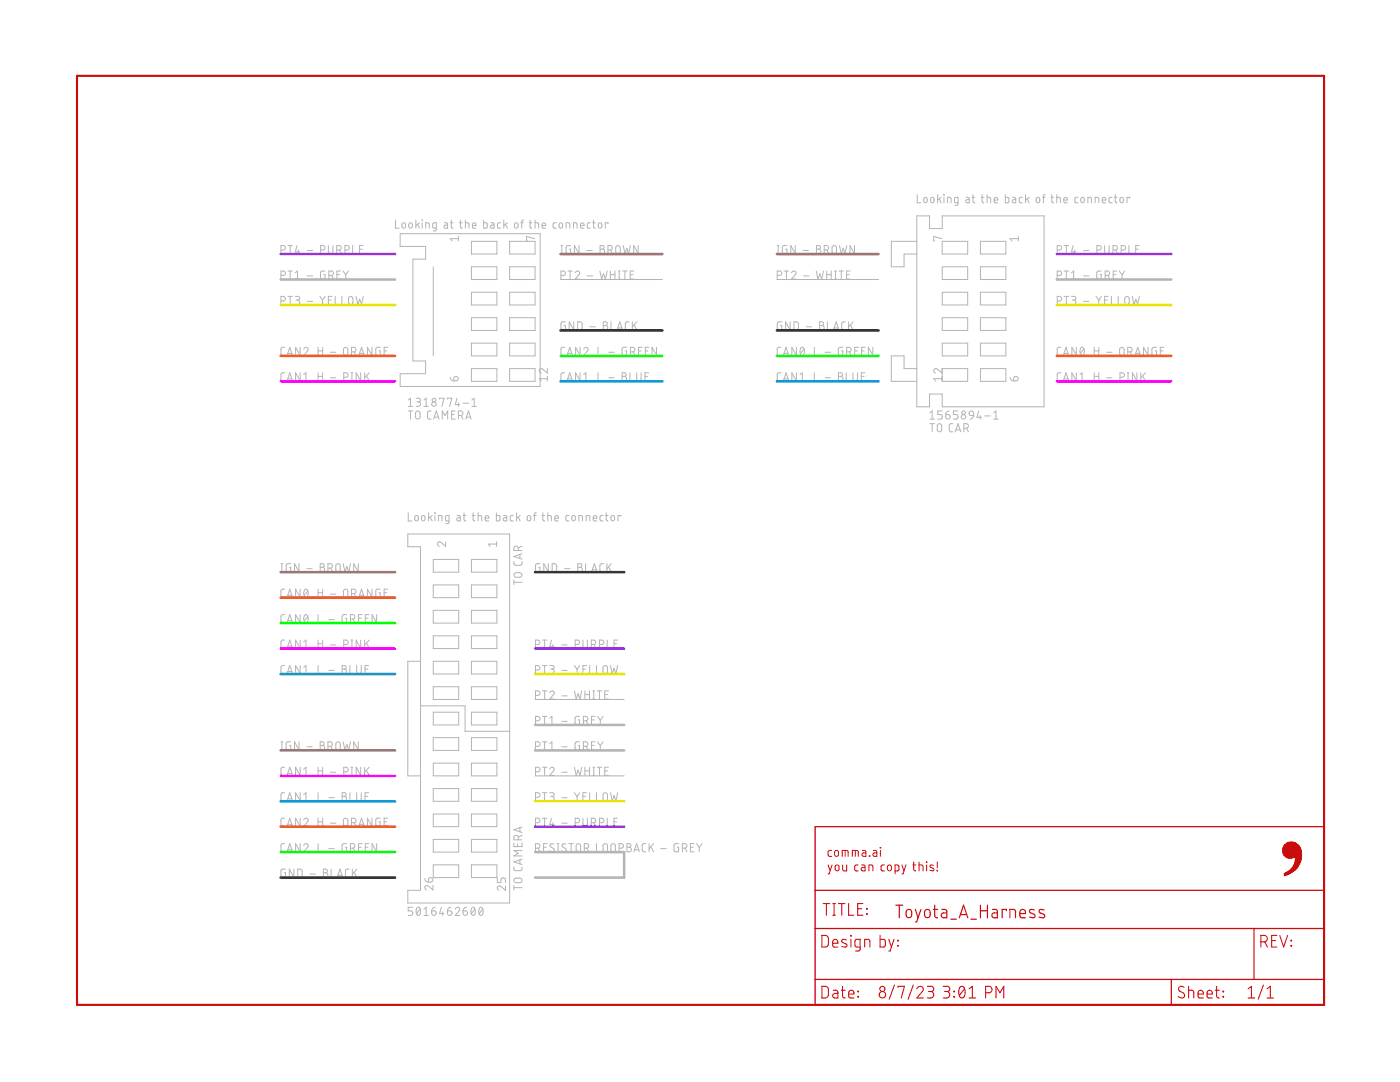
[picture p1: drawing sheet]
<svg xmlns="http://www.w3.org/2000/svg" width="279mm" height="216mm" viewBox="0 0 279 216" stroke-linecap="round" stroke-linejoin="round" font-family="sans-serif">
<g fill="none" stroke="#b4b4b4" stroke-width=".2">
<path d="M183 38.8v1.7h.8M184.4 39.5l.3-.1 .3 .1 .1 .6a.36 .36 0 0 1-.4 .4 .36 .36 0 0 1-.4-.4zM185.8 39.5l.3-.1 .2 .1 .1 .6a.36 .36 0 0 1-.3 .4 .36 .36 0 0 1-.4-.4zM187.1 38.8v1.7M187.4 39.7l.4 .8M187.8 39.4l-.7 .5M188.3 38.8l.1 .1zM188.4 39.4v1.1M192.8 39.4h.5l.1 .2v.9l-.5-.1-.2-.2 .1-.3 .6-.1M194 39.4h.5M194.2 38.8v1.5l.3 .2M195.8 39.4h.6"/>
<path d="M196 38.8v1.5l.4 .2M197 39.4l.7 .1v1M197 38.8v1.7M198.4 39.9h.7a.38 .38 0 0 0-.2-.5 .38 .38 0 0 0-.5 .3l.1 .7 .6 .1M200.6 38.8v1.7l.6-.1 .2-.2-.1-.7-.7-.1M202.1 39.4h.4l.2 .2v.9l-.5-.1-.2-.2 .1-.3 .6-.1M204 39.4h-.4l-.2 .1v.8l.2 .1 .4 .1M204.7 38.8v1.7M205 39.7l.4 .8M205.4 39.4l-.7 .5M206.9 39.5l.2-.1 .3 .1 .1 .6a.37 .37 0 0 1-.4 .4 .37 .37 0 0 1-.3-.4zM208 39.4h.6"/>
<path d="M208.6 38.8l-.3 .2-.1 1.5M209.7 39.4h.6M209.9 38.8v1.5l.4 .2M210.9 39.4l.7 .1v1M210.9 38.8v1.7M212.3 39.9h.7a.38 .38 0 0 0-.2-.5 .38 .38 0 0 0-.5 .3l.1 .7 .6 .1M215.1 39.4h-.4l-.2 .2 .1 .8 .5 .1M215.8 39.5l.4-.1a.61 .61 0 0 1-.2 1.1l-.2-.1-.1-.3zM220 39.9h.7a.38 .38 0 0 0-.3-.5 .38 .38 0 0 0-.4 .3v.7l.7 .1M222 39.4h-.5l-.2 .2 .1 .8 .6 .1M222.4 39.4h.5M222.6 38.8v1.5l.3 .2"/>
<path d="M223.6 39.5l.3-.1 .2 .1 .1 .6a.37 .37 0 0 1-.3 .4 .37 .37 0 0 1-.4-.4zM225.5 39.6v-.2h-.6v1.1M56.1 49.9h.4a.44 .44 0 0 0 .5-.5 .44 .44 0 0 0-.5-.4h-.4v1.6M56.1 55h.4a.44 .44 0 0 0 .5-.5 .44 .44 0 0 0-.5-.4h-.4v1.6M57.5 49h.9M57.5 59.1h.9M57.5 54.1h.9M57.9 49v1.6M57.9 54.1v1.6M57.9 59.1v1.7M58.9 59.1h.6a.37 .37 0 0 1 .3 .4 .37 .37 0 0 1-.3 .4h-.4M58.9 54.4l.5-.3v1.6"/>
<path d="M58.9 55.7h.9M59.3 49l-.4 1.2h.9M59.4 59.9a.44 .44 0 0 1 .4 .4 .44 .44 0 0 1-.4 .5h-.5M59.5 49.9v.7M61.3 50h1.1M61.3 55.1h1.1M63.8 59.1l.6 .8M64 49.9h.5a.44 .44 0 0 0 .4-.5 .44 .44 0 0 0-.4-.4h-.5v1.6M64.4 59.9v.9M64.9 54.1h-.7l-.2 .2v1l.2 .4h.7v-.9h-.3M64.9 59.1l-.5 .8M65.5 49v1.2a.46 .46 0 0 0 .5 .4 .46 .46 0 0 0 .4-.4v-1.2"/>
<path d="M65.5 59.9h.6M65.6 55h.5a.44 .44 0 0 0 .4-.5 .44 .44 0 0 0-.4-.4h-.5v1.6M66.2 55l.3 .7M66.3 59.1h-.8v1.7h.8M66.9 59.1v1.7h.7M67.2 49.9h.5a.44 .44 0 0 0 .4-.5 .44 .44 0 0 0-.4-.4h-.5v1.6M67.2 54.8h.6M67.8 49.9l.3 .7M68 54.1h-.8v1.6h.8M68.2 59.1v1.7h.8M68.5 54.1l.5 .7M68.8 49.9h.5a.44 .44 0 0 0 .4-.5 .44 .44 0 0 0-.4-.4h-.5v1.6"/>
<path d="M69 54.8v.9M69.6 54.1l-.6 .7M69.7 59.3l.3-.2 .3 .2 .1 1a.44 .44 0 0 1-.4 .5 .44 .44 0 0 1-.4-.5zM70.4 49v1.6h.7M71.1 59.1l.3 1.7 .4-1.1 .3 1.1 .4-1.7M71.7 49.7h.6M72.5 49h-.8v1.6h.8M78.9 43.9v1.6h.8M79.9 46.6h27.9v30.5h-27.9v-2.5h5v-2.6h-2.5v-20.3h2.5v-2.5h-5zM80.3 44.6l.3-.2 .2 .2 .1 .6a.36 .36 0 0 1-.3 .3 .36 .36 0 0 1-.4-.3zM81.7 44.6l.2-.2 .3 .2 .1 .6a.36 .36 0 0 1-.4 .3 .36 .36 0 0 1-.3-.3zM83 43.9v1.6"/>
<path d="M83.3 44.8l.4 .7M83.7 44.4l-.7 .6M84.2 43.9l.1 .1zM84.3 44.4v1.1M85 45.5v-1.1l.6 .2 .1 .9M86.5 53.2v17.8M87.1 45.5l-.7-.1v-.7l.1-.2 .6-.1v1.4l-.2 .2-.5 .1M88.7 44.4l.5 .1 .1 .2v.8h-.5l-.2-.2 .1-.3 .6-.1M89.9 44.4h.5M90.1 43.9v1.5l.3 .1M91.5 47.2v.9M91.5 47.6h-1.6l.3 .5"/>
<path d="M91.7 44.4h.5M91.9 43.9v1.5l.3 .1M92.9 44.4l.7 .2v.9M92.9 43.9v1.6M94.1 48.2h5.1v2.5h-5.1zM94.1 53.2h5.1v2.6h-5.1zM94.1 58.3h5.1v2.6h-5.1zM94.3 45h.7a.38 .38 0 0 0-.3-.5 .38 .38 0 0 0-.4 .3l.1 .7h.6M96.5 43.9v1.6h.6l.1-.9-.1-.1-.6-.1M98 44.4l.4 .1 .2 .2v.8h-.6l-.1-.2v-.3l.7-.1M99.9 44.4l-.5 .1-.1 .2 .1 .8h.5M100.5 43.9v1.6"/>
<path d="M100.9 44.8l.4 .7M101.3 44.4l-.8 .6M101.7 48.2h5.1v2.5h-5.1zM101.7 53.2h5.1v2.6h-5.1zM101.7 58.3h5.1v2.6h-5.1zM102.8 44.6l.2-.2 .3 .2 .1 .6a.37 .37 0 0 1-.4 .3 .37 .37 0 0 1-.3-.3zM103.9 44.4h.6M104.5 43.9l-.4 .1v1.5M105.6 44.4h.6M105.8 43.9v1.5l.4 .1M106.7 47.6l-1.6-.4v.9h.2M106.8 44.4l.7 .2v.9"/>
<path d="M106.8 43.9v1.6M108.2 45h.7a.38 .38 0 0 0-.2-.5 .38 .38 0 0 0-.5 .3l.1 .7h.6M111 44.4l-.4 .1-.2 .2 .1 .8h.5M111.7 44.6l.2-.2 .3 .2 .1 .6a.36 .36 0 0 1-.4 .3 .36 .36 0 0 1-.3-.3zM111.9 55.8h20.3M112 55h.4a.44 .44 0 0 0 .4-.5 .44 .44 0 0 0-.4-.4h-.4v1.6M112 49h.3M112 50.6h.3M112.1 49v1.6M113 45.5v-1.1l.7 .2v.9M113.3 54.1h.9M113.8 54.1v1.6"/>
<path d="M113.9 49h-.7l-.2 .2v1l.2 .4h.7v-.9h-.3M114.4 45.5v-1.1l.7 .2 .1 .9M114.8 54.4a.44 .44 0 0 1 .6-.3 .44 .44 0 0 1 .1 .7l-.7 .9h.9M115.5 49v1.6l-.9-1.6v1.6M115.8 45h.8a.38 .38 0 0 0-.3-.5 .38 .38 0 0 0-.5 .3l.1 .7h.7M117.1 50h1.1M117.2 55.1h1.1M117.8 44.4l-.4 .1-.2 .2 .1 .8h.5M118.3 44.4h.5M118.4 43.9l.1 1.5 .3 .1M119.5 44.6l.3-.2 .2 .2 .1 .6a.37 .37 0 0 1-.3 .3 .37 .37 0 0 1-.4-.3zM119.7 54.1l.4 1.6 .3-1.1 .4 1.1 .4-1.6"/>
<path d="M119.8 49h.4a.36 .36 0 0 1 .4 .4 .36 .36 0 0 1-.4 .3 .44 .44 0 0 1 .5 .5 .44 .44 0 0 1-.5 .4h-.4zM119.8 49.7h.4M121.3 49.9h.5a.44 .44 0 0 0 .4-.5 .44 .44 0 0 0-.4-.4h-.5v1.6M121.3 44.6v-.2h-.5v1.1M121.8 54.8h.9M121.8 54.1v1.6M121.9 49.9l.3 .7M122.7 54.1v1.6M123 49.1l.3-.1 .3 .1 .2 .3v.8a.46 .46 0 0 1-.5 .4 .46 .46 0 0 1-.4-.4zM123.4 54.1h.4M123.4 55.7h.4M123.6 54.1v1.6"/>
<path d="M124.3 54.1h.9M124.4 49l.3 1.6 .4-1.1 .4 1.1 .3-1.6M124.7 54.1v1.6M125.8 54.8h.5M126.5 54.1h-.7v1.6h.7M127.4 49v1.6l-.9-1.6v1.6M155 55.8h20.3M155.1 55h.5a.44 .44 0 0 0 .4-.5 .44 .44 0 0 0-.4-.4h-.5v1.6M155.1 49h.4M155.1 50.6h.4M155.3 49v1.6M156.5 54.1h.9"/>
<path d="M157 54.1v1.6M157.1 49h-.7l-.2 .2-.1 1 .3 .4h.7v-.9h-.3M158 54.4a.44 .44 0 0 1 .6-.3 .44 .44 0 0 1 .1 .7l-.7 .9h.9M158.7 49v1.6l-.9-1.6v1.6M160.3 50h1.1M160.4 55.1h1.1M162.9 54.1l.4 1.6 .3-1.1 .4 1.1 .3-1.6M162.9 49h.5a.36 .36 0 0 1 .3 .4 .36 .36 0 0 1-.3 .3 .44 .44 0 0 1 .5 .5 .44 .44 0 0 1-.5 .4h-.5zM162.9 49.7h.5M164.5 49.9h.4a.44 .44 0 0 0 .5-.5 .44 .44 0 0 0-.5-.4h-.4v1.6M165 54.8h.9M165 54.1v1.6"/>
<path d="M165 49.9l.4 .7M165.9 54.1v1.6M166.2 49.1l.3-.1 .3 .1 .1 1.1a.44 .44 0 0 1-.4 .4 .44 .44 0 0 1-.4-.4zM166.6 54.1h.3M166.6 55.7h.3M166.8 54.1v1.6M167.4 54.1h.9M167.5 49l.4 1.6 .4-1.1 .3 1.1 .4-1.6M167.9 54.1v1.6M169 54.8h.5M169.7 54.1h-.7v1.6h.7M170.5 49v1.6l-.9-1.6v1.6"/>
<path d="M183 48.2h-5.1v5h2.5v-2.5h2.6M183 43.1h2.5v2.5h2.5v-2.5h20.4v38.1h-20.4v-2.6h-2.5v2.6h-2.5zM188 47.6l-1.6-.4v.9h.1M188 48.2h5.1v2.5h-5.1zM188 53.2h5.1v2.6h-5.1zM188 58.3h5.1v2.6h-5.1zM189.1 40.5v-1.1l.7 .1v1M191.2 40.5l-.7-.1v-.8l.1-.2h.6v1.3l-.1 .3h-.5M195.7 48.2h5v2.5h-5zM195.7 53.2h5v2.6h-5zM195.7 58.3h5v2.6h-5zM203.2 47.6h-1.6l.4 .5"/>
<path d="M203.2 47.2v.9M211 49.9h.4a.44 .44 0 0 0 .5-.5 .44 .44 0 0 0-.5-.4h-.4v1.6M211 55h.4a.44 .44 0 0 0 .5-.5 .44 .44 0 0 0-.5-.4h-.4v1.6M212.4 49h.9M212.4 59.1h.9M212.4 54.1h.9M212.8 49v1.6M212.8 54.1v1.6M212.8 59.1v1.7M213.8 59.1h.6a.37 .37 0 0 1 .3 .4 .37 .37 0 0 1-.3 .4h-.4M213.8 55.7h.9M213.8 54.4l.5-.3v1.6"/>
<path d="M214.2 49l-.4 1.2h.9M214.3 59.9a.44 .44 0 0 1 .4 .4 .44 .44 0 0 1-.4 .5h-.5M214.5 49.9v.7M216.2 50h1.1M216.2 55.1h1.1M217.1 40.5v-1.1l.7 .1v1M218.6 40.5v-1.1l.6 .1 .1 1M218.7 59.1l.6 .8M218.9 49.9h.5a.44 .44 0 0 0 .4-.5 .44 .44 0 0 0-.4-.4h-.5v1.6M219.3 59.9v.9M219.8 54.1h-.7l-.2 .2v1l.2 .4h.7v-.9h-.3M219.8 59.1l-.5 .8"/>
<path d="M220.5 49v1.2a.44 .44 0 0 0 .4 .4 .44 .44 0 0 0 .4-.4v-1.2M220.5 59.9h.5M220.6 55h.4a.44 .44 0 0 0 .5-.5 .44 .44 0 0 0-.5-.4h-.4v1.6M221.1 55l.4 .7M221.2 59.1h-.7v1.7h.7M221.8 59.1v1.7h.7M222.1 49.9h.5a.44 .44 0 0 0 .4-.5 .44 .44 0 0 0-.4-.4h-.5v1.6M222.2 54.8h.5M222.7 49.9l.3 .7M222.9 54.1h-.7v1.6h.7M223.2 59.1v1.7h.7M223.4 54.1l.5 .7"/>
<path d="M223.8 49.9h.4a.44 .44 0 0 0 .4-.5 .44 .44 0 0 0-.4-.4h-.4v1.6M223.9 54.8v.9M224.5 54.1l-.6 .7M224.6 59.3l.3-.2 .3 .2 .2 .3v.7a.46 .46 0 0 1-.5 .5 .46 .46 0 0 1-.4-.5zM225.3 49v1.6h.7M226 59.1l.3 1.7 .4-1.1 .3 1.1 .4-1.7M226.7 49.7h.5M227.4 49h-.7v1.6h.7M56.1 60h.4a.46 .46 0 0 0 .5-.4 .46 .46 0 0 0-.5-.5h-.4v1.7M56.8 69.3h-.5l-.2 .4v1l.2 .2h.5M56.8 74.4h-.5l-.2 .3v1.1l.2 .2h.5M57.3 70.9l.5-1.6 .6 1.6"/>
<path d="M57.3 76l.5-1.6 .6 1.6M57.4 70.5h.8M57.4 75.6h.8M59.9 69.3v1.6l-.9-1.6v1.6M59.9 74.4v1.6l-.9-1.6v1.6M60.6 69.7a.45 .45 0 0 1 .6-.4 .45 .45 0 0 1 .2 .7l-.8 .9h.9M60.6 76h.9M60.6 74.7l.5-.3v1.6M61.3 60.1h1.1M62.1 71.1h.7M62.1 76.2h.7M63.5 69.3v1.6"/>
<path d="M63.5 74.4v1.6M63.5 70h.9M63.5 75.1h.9M64.4 69.3v1.6M64.4 74.4v1.6M65.9 70.3h1.1M65.9 75.4h1.1M68.6 75.3h.4a.46 .46 0 0 0 .5-.5 .46 .46 0 0 0-.5-.4h-.4v1.6M68.7 69.4l.3-.1 .3 .1 .1 1.1a.44 .44 0 0 1-.4 .4 .44 .44 0 0 1-.5-.4zM70 76h.4M70 74.4h.4M70.1 70.2h.5a.46 .46 0 0 0 .5-.4 .46 .46 0 0 0-.5-.5h-.5v1.6"/>
<path d="M70.2 74.4v1.6M70.7 70.2l.4 .7M71.6 70.9l.6-1.6 .5 1.6M71.8 70.5h.8M72 74.4v1.6l-.9-1.6v1.6M72.8 74.4v1.6M73.1 75l.6 1M73.7 74.4l-.9 1M74.2 69.3v1.6l-.9-1.6v1.6M75.9 69.3h-.5l-.4 .2v1.1l.2 .3h.7v-.9h-.3M76.7 70h.5M77.4 69.3h-.7v1.6h.7"/>
<path d="M81.5 79.8l.4-.3v1.6M83 79.5h.6a.36 .36 0 0 1 .3 .3 .36 .36 0 0 1-.3 .4h-.4M84.6 79.8l.4-.3v1.6M87.7 79.7v-.2h.9l-.4 1.6M89.3 79.7v-.2h.9l-.5 1.6M89.9 75.3v.2a.66 .66 0 0 0 .7 .5M90.7 75.2a.46 .46 0 0 1 .7 .2 .46 .46 0 0 1-.4 .6h-.4zM91.2 79.5l-.4 1.2h1M94.1 63.4h5.1v2.5h-5.1zM94.1 68.5h5.1v2.5h-5.1zM94.1 73.6h5.1v2.5h-5.1zM94.2 79.8l.4-.3v1.6"/>
<path d="M101.7 63.4h5.1v2.5h-5.1zM101.7 68.5h5.1v2.5h-5.1zM101.7 73.6h5.1v2.5h-5.1zM109.2 73.6v.8l-.8-.7a.44 .44 0 0 0-.8 .1 .44 .44 0 0 0 .4 .6M109.2 75.6h-1.6l.4 .4M109.2 75.1v.9M112.7 69.3h-.5l-.2 .4v1l.2 .2h.5M112.7 74.4h-.5l-.2 .3v1.1l.2 .2h.5M112.8 64.2h-.5l-.3 .3v1l.2 .3h.6v-.8h-.2M113.2 70.9l.5-1.6 .5 1.6M113.2 76l.5-1.6 .5 1.6M113.3 70.5h.8"/>
<path d="M113.3 75.6h.8M114.5 64.2v1.6l-.9-1.6v1.6M115.3 64.2l.6 .1 .2 .2 .1 .9-.3 .4h-.6zM115.8 69.3v1.6l-.9-1.6v1.6M115.8 74.4v1.6l-.9-1.6v1.6M116.5 69.7a.44 .44 0 0 1 .6-.4 .44 .44 0 0 1 .1 .7l-.7 .9h.9M116.5 76h.9M116.5 74.7l.4-.3v1.6M117.7 65.2h1.1M118 71.1h.7M118 76.2h.7M119.3 69.3v1.6h.8"/>
<path d="M119.3 74.4v1.6h.8M120.4 64.2h.5a.37 .37 0 0 1 .3 .4 .37 .37 0 0 1-.3 .4 .44 .44 0 0 1 .4 .4 .44 .44 0 0 1-.4 .4h-.5zM120.4 65h.5M121.5 70.3h1.1M121.5 75.4h1.1M121.9 64.2v1.6h.8M123.1 65.8l.6-1.6 .5 1.6M123.3 65.4h.8M124.2 74.4h.4a.36 .36 0 0 1 .4 .3 .36 .36 0 0 1-.4 .4 .46 .46 0 0 1 .5 .5 .46 .46 0 0 1-.5 .4h-.4zM124.2 75.1h.4M125 69.3h-.5l-.3 .2-.1 1.1 .3 .3h.6v-.9h-.2M125.5 64.2l-.5 .1-.2 .3v1l.2 .2h.5"/>
<path d="M125.7 74.4v1.6h.7M125.8 70.2h.5a.46 .46 0 0 0 .4-.4 .46 .46 0 0 0-.4-.5h-.5v1.6M126.2 64.2v1.6M126.4 70.2l.3 .7M126.6 64.9l.5 .9M127.1 74.4v1.2a.44 .44 0 0 0 .4 .4 .44 .44 0 0 0 .5-.4v-1.2M127.1 64.2l-.9 1M127.4 70h.6M128.1 69.3h-.7v1.6h.7M128.7 75.1h.6M128.8 70h.5M129.5 74.4h-.8v1.6h.8"/>
<path d="M129.5 69.3h-.7v1.6h.7M131 69.3v1.6l-.9-1.6v1.6M155.8 69.3h-.5l-.2 .4 .1 1 .1 .2h.5M155.8 74.4h-.5l-.2 .3 .1 1.1 .1 .2h.5M156 64.2h-.5l-.3 .3-.1 1 .2 .3h.7v-.8h-.3M156.3 70.9l.6-1.6 .5 1.6M156.3 76l.6-1.6 .5 1.6M156.5 70.5h.8M156.5 75.6h.8M157.7 64.2v1.6l-.9-1.6v1.6M158.5 64.2l.6 .1 .2 .2v1.1l-.2 .2h-.6zM158.9 69.3v1.6l-.9-1.6v1.6"/>
<path d="M158.9 74.4v1.6l-.9-1.6v1.6M159.7 76h.8M159.7 74.7l.4-.3v1.6M159.9 69.4l.2-.1a.97 .97 0 0 1 0 1.6 1.02 1.02 0 0 1-.2-1.5zM160.5 69.7l-.8 .9M160.9 65.2h1.1M161.1 71.1h.8M161.1 76.2h.8M162.5 69.3v1.6h.7M162.5 74.4v1.6h.7M163.6 64.2h.4a.37 .37 0 0 1 .4 .4 .37 .37 0 0 1-.4 .4 .44 .44 0 0 1 .5 .4 .44 .44 0 0 1-.5 .4h-.4zM163.6 65h.4"/>
<path d="M164.7 70.3h1.1M164.7 75.4h1.1M165.1 64.2v1.6h.7M166.3 65.8l.6-1.6 .5 1.6M166.5 65.4h.8M167.3 74.4h.5a.36 .36 0 0 1 .3 .3 .36 .36 0 0 1-.3 .4 .46 .46 0 0 1 .4 .5 .46 .46 0 0 1-.4 .4h-.5zM167.3 75.1h.5M168.2 69.3h-.5l-.4 .2v1.1l.2 .3h.7v-.9h-.3M168.7 64.2l-.5 .1-.2 .3v1l.2 .2h.5M168.9 74.4v1.6h.7M169 70.2h.4a.46 .46 0 0 0 .5-.4 .46 .46 0 0 0-.5-.5h-.4v1.6M169.4 64.2v1.6"/>
<path d="M169.5 70.2l.4 .7M169.7 64.9l.6 .9M170.2 74.4v1.2a.46 .46 0 0 0 .5 .4 .46 .46 0 0 0 .4-.4v-1.2M170.3 64.2l-.9 1M170.6 70h.5M171.3 69.3h-.7v1.6h.7M171.9 75.1h.5M171.9 70h.6M172.6 74.4h-.7v1.6h.7M172.7 69.3h-.8v1.6h.8M174.2 69.3v1.6l-.9-1.6v1.6M183 73.6h-2.6v-2.6h-2.5v5.1h5.1"/>
<path d="M188 73.6v.8l-.9-.7a.44 .44 0 0 0-.7 .1 .44 .44 0 0 0 .3 .6M188 75.6h-1.6l.3 .4M188 75.1v.9M188 63.4h5.1v2.5h-5.1zM188 68.5h5.1v2.5h-5.1zM188 73.6h5.1v2.5h-5.1zM195.7 63.4h5v2.5h-5zM195.7 68.5h5v2.5h-5zM195.7 73.6h5v2.5h-5zM201.6 75.3l.1 .4 .6 .3M202.4 75.2a.46 .46 0 0 1 .7 .2 .46 .46 0 0 1-.3 .6h-.5zM211 60h.4a.46 .46 0 0 0 .5-.4 .46 .46 0 0 0-.5-.5h-.4v1.7"/>
<path d="M211.7 69.3h-.5l-.2 .4v1l.2 .2h.5M211.7 74.4h-.5l-.2 .3v1.1l.2 .2h.5M212.2 70.9l.5-1.6 .6 1.6M212.2 76l.5-1.6 .6 1.6M212.3 70.5h.8M212.3 75.6h.8M214.8 69.3v1.6l-.9-1.6v1.6M214.8 74.4v1.6l-.9-1.6v1.6M215.5 76h.9M215.5 74.7l.5-.3v1.6M215.7 69.4l.3-.1a.95 .95 0 0 1 0 1.6 1.04 1.04 0 0 1-.3-1.5zM216.2 60.1h1.1"/>
<path d="M216.3 69.7l-.7 .9M217 71.1h.7M217 76.2h.7M218.4 70h.9M218.4 75.1h.9M218.4 69.3v1.6M218.4 74.4v1.6M219.3 69.3v1.6M219.3 74.4v1.6M220.9 70.3h1M220.9 75.4h1M223.5 75.3h.5a.46 .46 0 0 0 .4-.5 .46 .46 0 0 0-.4-.4h-.5v1.6"/>
<path d="M223.6 69.4l.3-.1 .3 .1 .1 .4v.7a.46 .46 0 0 1-.4 .4 .46 .46 0 0 1-.5-.4zM225 76h.3M225 74.4h.3M225.1 70.2h.4a.46 .46 0 0 0 .5-.4 .46 .46 0 0 0-.5-.5h-.4v1.6M225.1 74.4v1.6M225.6 70.2l.4 .7M226.5 70.9l.6-1.6 .5 1.6M226.7 70.5h.8M226.9 74.4v1.6l-.9-1.6v1.6M227.7 74.4v1.6M228 75l.6 1M228.6 74.4l-.9 1"/>
<path d="M229.1 69.3v1.6l-.9-1.6v1.6M230.8 69.3h-.5l-.4 .2v1.1l.2 .3h.7v-.9h-.3M231.6 70h.5M232.3 69.3h-.7v1.6h.7M81.5 81.1h.9M81.5 82h.9M81.9 82v1.6M83.1 82.1l.3-.1 .4 .3a1.33 1.33 0 0 1-.1 1.2l-.3 .1-.4-.2zM83.5 80.2a.46 .46 0 0 1 .4 .4 .46 .46 0 0 1-.4 .5h-.5M84.6 81.1h.9M86 82h-.5l-.2 .4v1l.2 .2h.5M86.5 83.6l.6-1.6 .5 1.6"/>
<path d="M86.7 83.2h.8M88.3 83.6v-1.6l.5 .9 .5-.9v1.6M90.1 82.7h.6M90.8 82h-.7v1.6h.7M91.5 82.9h.4a.46 .46 0 0 0 .5-.4 .46 .46 0 0 0-.5-.5h-.4v1.6M91.5 80.4v.7M92 82.9l.4 .7M92.4 80.5h1.1M92.9 83.6l.6-1.6 .5 1.6M93.1 83.2h.8M94.2 81.1h.9M185.6 82.4l.4-.4v1.6"/>
<path d="M185.6 83.6h.9M185.6 84.5h.9M186 84.5v1.7M187.2 84.7l.3-.2 .3 .2 .1 1a.44 .44 0 0 1-.4 .5 .44 .44 0 0 1-.5-.5zM188 82h-.8v.7h.5a.46 .46 0 0 1 .4 .5 .46 .46 0 0 1-.4 .4h-.5M188.7 82.7h.6a.45 .45 0 0 1 .3 .5 .45 .45 0 0 1-.4 .4 .45 .45 0 0 1-.5-.4zM189.4 82l-.6 .3-.1 .4M190.2 84.5l-.5 .1-.3 .3 .1 1 .2 .2 .5 .1M190.6 86.2l.6-1.7 .5 1.7M190.8 85.8h.8M191.2 82h-.9v.7h.5a.46 .46 0 0 1 .4 .5 .46 .46 0 0 1-.4 .4h-.5M192.4 85.4h.4a.46 .46 0 0 0 .5-.4 .46 .46 0 0 0-.5-.5h-.4v1.7"/>
<path d="M192.9 85.4l.4 .8M193.5 82.1l.3-.1 .4 .1 .1 .8-.8-.1-.1-.3zM194.3 82.9l-.1 .4-.6 .3M195.3 82l-.3 1.3h.9M195.6 82.9v.7M196.5 83h1.1M198.3 83.6h.9M198.3 82.4l.5-.4v1.6M56.1 114.1h.3M56.1 112.5h.3M56.3 112.5v1.6M56.8 117.6h-.5l-.2 .3v1.1l.2 .1 .5 .1"/>
<path d="M57.3 119.2l.5-1.6 .6 1.6M57.4 118.8h.8M58 112.5h-.7l-.2 .2v1l.2 .4h.7v-.9h-.3M59.7 112.5v1.6l-.9-1.6v1.6M59.9 117.6v1.6l-.9-1.6v1.6M60.8 117.7l.3-.1a.95 .95 0 0 1 0 1.6 1 1 0 0 1-.3-1.5zM61.2 113.5h1.1M61.4 117.9l-.7 .9M62.1 119.4h.7M63.5 117.6v1.6M63.5 118.3h.9M63.9 112.5h.4a.36 .36 0 0 1 .4 .3 .36 .36 0 0 1-.4 .4 .46 .46 0 0 1 .5 .5 .46 .46 0 0 1-.5 .4h-.4z"/>
<path d="M63.9 113.2h.4M64.4 117.6v1.6M65.4 113.4h.5a.44 .44 0 0 0 .5-.5 .44 .44 0 0 0-.5-.4h-.5v1.6M65.9 118.6h1.1M66 113.4l.4 .7M67.1 112.6l.4-.1 .3 .1 .1 1a.44 .44 0 0 1-.4 .5 .44 .44 0 0 1-.5-.5zM68.5 112.5l.4 1.6 .3-1.1 .4 1.1 .4-1.6M68.7 117.7l.3-.1 .3 .1 .1 1a.44 .44 0 0 1-.4 .5 .44 .44 0 0 1-.5-.5zM70.1 118.4h.5a.44 .44 0 0 0 .5-.4 .44 .44 0 0 0-.5-.4h-.5v1.6M70.7 118.4l.4 .8M71.5 112.5v1.6l-.9-1.6v1.6M71.6 119.2l.6-1.6 .5 1.6"/>
<path d="M71.8 118.8h.8M74.2 117.6v1.6l-.9-1.6v1.6M75.9 117.6h-.7l-.2 .2v1l.2 .3 .7 .1v-.9h-.3M76.7 118.3h.5M77.4 117.6h-.7v1.6h.7M81.4 106.6h20.3v73.6h-20.3v-2.5h2.5v-68.6h-2.5zM81.5 102.3v1.6h.7M82.9 103h.5l.1 .6a.36 .36 0 0 1-.4 .3 .36 .36 0 0 1-.3-.3zM84.2 103h.5l.1 .6a.36 .36 0 0 1-.3 .3 .36 .36 0 0 1-.4-.3zM85.5 102.3v1.6M85.9 103.2l.4 .7M86.3 102.9l-.8 .5"/>
<path d="M86.5 111.6h5v2.6h-5zM86.5 116.7h5v2.6h-5zM86.8 102.3l.1 .1zM86.8 102.9v1M87.5 103.9v-1l.7 .1v.9M88.9 108.1v.9l-.9-.8a.45 .45 0 0 0-.7 .2 .45 .45 0 0 0 .4 .6M89.6 103.9h-.6l-.1-.8 .2-.2h.5v1.3l-.1 .3h-.5M91.2 102.9h.5l.2 .2v.8h-.6l-.2-.2 .1-.3 .7-.1M92.4 102.9h.6M92.6 102.3v1.5l.4 .1M94.1 111.6h5.1v2.6h-5.1zM94.1 116.7h5.1v2.6h-5.1z"/>
<path d="M94.2 102.9h.6M94.4 102.3v1.5l.4 .1M95.4 102.9l.7 .1v.9M95.4 102.3v1.6M96.8 103.4h.7a.38 .38 0 0 0-.2-.5 .38 .38 0 0 0-.5 .3l.1 .7h.6M99.1 102.3v1.6h.6l.1-.2-.1-.8h-.6M99.1 108.6h-1.6l.3 .4M99.1 108.1v.9M100.5 102.9h.5l.1 .2v.8h-.5l-.2-.2 .1-.3 .6-.1M102.4 102.9h-.4l-.2 .1v.8l.2 .1h.4M102.6 112.1v.5l.3 .2 1.2-.1 .1-.6M102.6 116.2h1.6"/>
<path d="M102.6 115.7v.9M102.7 114.4l1-.1a.46 .46 0 0 1 .5 .4 .46 .46 0 0 1-.5 .5h-.7l-.3-.2-.1-.3zM103.1 102.3v1.6M103.4 103.2l.4 .7M103.4 109.9v-.5a.44 .44 0 0 0-.4-.4 .44 .44 0 0 0-.4 .4v.5h1.6M103.8 110.6v.8M103.8 102.9l-.7 .5M104.2 110.5l-1.6 .5 1.6 .6M104.2 109l-.8 .3M105.3 103h.5l.1 .6a.37 .37 0 0 1-.3 .3 .37 .37 0 0 1-.4-.3zM106.5 102.9h.5M107 102.3l-.3 .1v1.5"/>
<path d="M107.8 112.5h-.7l-.2 .2v1l.2 .4h.7v-.9h-.3M108.1 102.9h.6M108.3 102.3l.1 1.5 .3 .1M109.3 102.9l.7 .1v.9M109.3 102.3v1.6M109.4 112.5v1.6l-.9-1.6v1.6M110.2 112.5h.6l.3 .3v.8l-.3 .5h-.6zM110.7 103.4h.7a.38 .38 0 0 0-.2-.5 .38 .38 0 0 0-.5 .3l.1 .7h.6M112.7 113.5h1M113.6 102.9h-.5l-.2 .2 .1 .8h.6M114.2 103h.5l.1 .6a.36 .36 0 0 1-.3 .3 .36 .36 0 0 1-.4-.3zM115.3 112.5h.5a.36 .36 0 0 1 .3 .3 .36 .36 0 0 1-.3 .4 .46 .46 0 0 1 .4 .5 .46 .46 0 0 1-.4 .4h-.5z"/>
<path d="M115.3 113.2h.5M115.5 103.9v-1l.7 .1v.9M116.9 112.5v1.6h.7M117 103.9v-1l.7 .1v.9M118.1 114.1l.5-1.6 .6 1.6M118.2 113.7h.8M118.4 103.4h.7a.38 .38 0 0 0-.3-.5 .38 .38 0 0 0-.4 .3l.1 .7h.6M120.4 102.9h-.5l-.2 .2 .1 .8h.6M120.5 112.5h-.5l-.3 .3 .1 1.2 .7 .1M120.8 102.9h.5M121 102.3v1.5l.3 .1M121.1 112.5v1.6"/>
<path d="M121.5 113.1l.5 1M122 112.5l-.9 1M122 103h.6l.1 .6a.37 .37 0 0 1-.4 .3 .37 .37 0 0 1-.4-.3zM123.9 103v-.1h-.6v1M56.8 132.8h-.5l-.2 .4v1l.2 .2h.5M56.8 122.6l-.5 .1-.2 .3v1l.2 .2h.5M56.8 127.7h-.5l-.2 .4v1l.2 .2h.5M57.3 134.4l.5-1.6 .6 1.6M57.3 124.2l.5-1.6 .6 1.6M57.3 129.3l.5-1.6 .6 1.6M57.4 134h.8M57.4 123.8h.8"/>
<path d="M57.4 128.9h.8M59.9 122.6v1.6l-.9-1.6v1.6M59.9 127.7v1.6l-.9-1.6v1.6M59.9 132.8v1.6l-.9-1.6v1.6M60.6 128.1l.5-.4v1.6M60.6 133.2l.5-.4v1.6M60.6 129.3h.9M60.6 134.4h.9M60.8 122.7l.3-.1a.95 .95 0 0 1 0 1.6 1 1 0 0 1-.3-1.5zM61.4 123l-.7 .9M62.1 134.6h.7M62.1 124.4h.7"/>
<path d="M62.1 129.5h.7M63.5 122.6v1.6h.7M63.5 127.7v1.6M63.5 132.8v1.6h.7M63.5 128.4h.9M64.4 127.7v1.6M65.6 133.8h1.1M65.6 123.6h1.1M65.9 128.7h1.1M68.3 132.8h.4a.36 .36 0 0 1 .4 .4 .36 .36 0 0 1-.4 .3 .44 .44 0 0 1 .5 .5 .44 .44 0 0 1-.5 .4h-.4zM68.3 133.5h.4M68.6 128.6h.4a.44 .44 0 0 0 .5-.4 .44 .44 0 0 0-.5-.5h-.4v1.6"/>
<path d="M69.2 122.6l-.7 .1-.2 .2v1l.2 .3h.7v-.8h-.3M69.8 132.8v1.6h.7M69.9 123.5h.5a.44 .44 0 0 0 .4-.4 .44 .44 0 0 0-.4-.5h-.5v1.6M70 127.7h.4M70 129.3h.4M70.2 127.7v1.6M70.5 123.5l.3 .7M71.2 132.8v1.2a.46 .46 0 0 0 .4 .4 .46 .46 0 0 0 .5-.4v-1.2M71.5 123.4h.6M72 127.7v1.6l-.9-1.6v1.6M72.3 122.6h-.8v1.6h.8M72.8 127.7v1.6"/>
<path d="M72.9 133.5h.5M72.9 123.4h.5M73.1 128.3l.6 1M73.6 132.8h-.7v1.6h.7M73.6 122.6h-.7v1.6h.7M73.7 127.7l-.9 1M75.2 122.6v1.6l-.9-1.6v1.6M83.9 132h-2.5v22.8h2.5M86.5 121.8h5v2.5h-5zM86.5 126.9h5v2.5h-5zM86.5 132h5v2.5h-5zM86.5 137h5v2.6h-5z"/>
<path d="M94.1 121.8h5.1v2.5h-5.1zM94.1 126.9h5.1v2.5h-5.1zM94.1 132h5.1v2.5h-5.1zM94.1 137h5.1v2.6h-5.1zM106.8 139.6h17.8M106.9 128.6h.4a.44 .44 0 0 0 .5-.4 .44 .44 0 0 0-.5-.5h-.4v1.6M106.9 133.7h.4a.44 .44 0 0 0 .5-.5 .44 .44 0 0 0-.5-.4h-.4v1.6M106.9 138.8h.4a.46 .46 0 0 0 .5-.5 .46 .46 0 0 0-.5-.4h-.4v1.6M108.2 127.7h1M108.2 132.8h1M108.2 137.9h1M108.7 127.7v1.6"/>
<path d="M108.7 132.8v1.6M108.7 137.9v1.6M109.7 132.8h.6a.36 .36 0 0 1 .3 .4 .36 .36 0 0 1-.3 .3h-.4M109.7 138.2a.45 .45 0 0 1 .6-.3 .45 .45 0 0 1 .2 .7l-.8 .9h.9M110.1 127.7l-.4 1.3h.9M110.2 133.5a.44 .44 0 0 1 .4 .5 .44 .44 0 0 1-.4 .4h-.5M110.3 128.6v.7M112.1 128.7h1.1M112.1 133.8h1.1M112.1 138.9h1.1M114.6 132.8l.6 .8M114.6 137.9l.4 1.6 .4-1.1 .3 1.1 .4-1.6"/>
<path d="M114.8 128.6h.4a.44 .44 0 0 0 .5-.4 .44 .44 0 0 0-.5-.5h-.4v1.6M115.2 133.6v.8M115.7 132.8l-.5 .8M116.3 127.7v1.2a.44 .44 0 0 0 .5 .4 .44 .44 0 0 0 .4-.4v-1.2M116.3 133.5h.6M116.7 137.9v1.6M116.7 138.6h.9M117.1 132.8h-.8v1.6h.8M117.6 137.9v1.6M117.7 132.8v1.6h.7M118 128.6h.4a.44 .44 0 0 0 .5-.4 .44 .44 0 0 0-.5-.5h-.4v1.6M118.3 137.9h.4"/>
<path d="M118.3 139.5h.4M118.5 137.9v1.6M118.5 128.6l.4 .7M119 132.8v1.6h.8M119.2 137.9h.9M119.6 128.6h.5a.44 .44 0 0 0 .4-.4 .44 .44 0 0 0-.4-.5h-.5v1.6M119.6 137.9v1.6M120.5 132.9l.3-.1 .3 .1 .1 1.1a.46 .46 0 0 1-.4 .4 .46 .46 0 0 1-.5-.4zM120.7 138.6h.5M121.2 127.7v1.6h.7M121.4 137.9h-.7v1.6h.7M121.8 132.8l.4 1.6 .4-1.1 .3 1.1 .4-1.6"/>
<path d="M122.5 128.4h.6M123.3 127.7h-.8v1.6h.8M56.1 149.6h.3M56.1 148h.3M56.3 148v1.6M56.8 158.2h-.5l-.2 .3v1.1l.2 .2h.5M56.8 153.1h-.5l-.2 .4v1l.2 .2h.5M57.3 159.8l.5-1.6 .6 1.6M57.3 154.7l.5-1.6 .6 1.6M57.4 159.4h.8M57.4 154.3h.8M58 148h-.5l-.4 .3v1l.2 .3h.7v-.9h-.3"/>
<path d="M59.7 148v1.6l-.9-1.6v1.6M59.9 153.1v1.6l-.9-1.6v1.6M59.9 158.2v1.6l-.9-1.6v1.6M60.6 153.5l.5-.4v1.6M60.6 158.5l.5-.3v1.6M60.6 159.8h.9M60.6 154.7h.9M61.2 149h1.1M62.1 160h.7M62.1 154.9h.7M63.5 153.1v1.6M63.5 158.2v1.6h.7"/>
<path d="M63.5 153.8h.9M63.9 148h.4a.36 .36 0 0 1 .4 .4 .36 .36 0 0 1-.4 .3 .46 .46 0 0 1 .5 .5 .46 .46 0 0 1-.5 .4h-.4zM63.9 148.7h.4M64.4 153.1v1.6M65.4 148.9h.5a.46 .46 0 0 0 .5-.4 .46 .46 0 0 0-.5-.5h-.5v1.6M65.6 159.2h1.1M65.9 154.1h1.1M66 148.9l.4 .7M67.1 148.2l.4-.2 .4 .3v.9a.44 .44 0 0 1-.4 .4 .44 .44 0 0 1-.5-.4zM68.3 158.2h.4a.36 .36 0 0 1 .4 .3 .36 .36 0 0 1-.4 .4 .46 .46 0 0 1 .5 .5 .46 .46 0 0 1-.5 .4h-.4zM68.3 158.9h.4M68.5 148l.4 1.6 .3-1 .4 1 .4-1.6"/>
<path d="M68.6 154h.4a.46 .46 0 0 0 .5-.4 .46 .46 0 0 0-.5-.5h-.4v1.6M69.8 158.2v1.6h.7M70 154.7h.4M70 153.1h.4M70.2 153.1v1.6M71.2 158.2v1.2a.46 .46 0 0 0 .4 .4 .46 .46 0 0 0 .5-.4v-1.2M71.5 148v1.6l-.9-1.6v1.6M72 153.1v1.6l-.9-1.6v1.6M72.8 153.1v1.6M72.9 158.9h.5M73.1 153.7l.6 1M73.6 158.2h-.7v1.6h.7"/>
<path d="M73.7 153.1l-.9 1M83.9 140.8h8.9v5.1h8.9M86.5 142.1h5v2.6h-5zM86.5 147.2h5v2.5h-5zM86.5 152.3h5v2.5h-5zM86.5 157.4h5v2.5h-5zM94.1 142.1h5.1v2.6h-5.1zM94.1 147.2h5.1v2.5h-5.1zM94.1 152.3h5.1v2.5h-5.1zM94.1 157.4h5.1v2.5h-5.1zM106.8 154.8h17.8M106.9 159.1h.4a.46 .46 0 0 0 .5-.5 .46 .46 0 0 0-.5-.4h-.4v1.6"/>
<path d="M106.9 143.8h.4a.46 .46 0 0 0 .5-.4 .46 .46 0 0 0-.5-.5h-.4v1.7M106.9 148.9h.4a.46 .46 0 0 0 .5-.4 .46 .46 0 0 0-.5-.5h-.4v1.6M106.9 154h.4a.46 .46 0 0 0 .5-.4 .46 .46 0 0 0-.5-.5h-.4v1.6M108.2 158.2h1M108.2 148h1M108.2 153.1h1M108.2 142.9h1M108.7 142.9v1.7M108.7 148v1.6M108.7 153.1v1.6M108.7 158.2v1.6M109.7 158.2h.6a.36 .36 0 0 1 .3 .3 .36 .36 0 0 1-.3 .4h-.4"/>
<path d="M109.7 153.5a.44 .44 0 0 1 .6-.4 .44 .44 0 0 1 .2 .7l-.8 .9h.9M109.7 149.6h.9M109.7 143.3l.5-.4v1.7M109.7 148.4l.5-.4v1.6M109.7 144.6h.9M110.2 158.9a.46 .46 0 0 1 .4 .5 .46 .46 0 0 1-.4 .4h-.5M112.1 159.2h1.1M112.1 149h1.1M112.1 154.1h1.1M112.1 143.9h1.1M114.6 158.2l.6 .7M114.6 153.1l.4 1.6 .4-1.1 .3 1.1 .4-1.6"/>
<path d="M115.2 158.9v.9M115.7 142.9h-.6l-.3 .3v1l.2 .3 .7 .1v-.9h-.3M115.7 148h-.6l-.3 .3v1l.2 .3h.7v-.9h-.3M115.7 158.2l-.5 .7M116.3 158.9h.6M116.4 143.8h.5a.46 .46 0 0 0 .4-.4 .46 .46 0 0 0-.4-.5h-.5v1.7M116.4 148.9h.5a.46 .46 0 0 0 .4-.4 .46 .46 0 0 0-.4-.5h-.5v1.6M116.7 153.8h.9M116.7 153.1v1.6M117 143.8l.3 .8M117 148.9l.3 .7M117.1 158.2h-.8v1.6h.8"/>
<path d="M117.6 153.1v1.6M117.7 158.2v1.6h.7M118 148.7h.6M118 143.7h.6M118.3 154.7h.4M118.3 153.1h.4M118.5 153.1v1.6M118.8 148h-.8v1.6h.8M118.8 142.9h-.8v1.7h.8M119 158.2v1.6h.8M119.2 153.1h.9M119.3 142.9l.5 .8"/>
<path d="M119.3 148l.5 .8M119.6 153.1v1.6M119.8 143.7v.9M119.8 148.8v.8M120.3 142.9l-.5 .8M120.3 148l-.5 .8M120.5 158.3l.3-.1 .3 .1 .1 1.1a.46 .46 0 0 1-.4 .4 .46 .46 0 0 1-.5-.4zM120.7 153.8h.5M121.4 153.1h-.7v1.6h.7M121.8 158.2l.4 1.6 .4-1.1 .3 1.1 .4-1.6M56.8 168.3l-.5 .1-.2 .3v1l.2 .2 .5 .1M56.8 163.3h-.5l-.2 .3v1.1l.2 .2h.5"/>
<path d="M57 173.4h-.7l-.2 .2 .1 1.3 .8 .1v-.9h-.3M57.3 170l.5-1.7 .6 1.7M57.3 164.9l.5-1.6 .6 1.6M57.4 169.6h.8M57.4 164.5h.8M58.7 173.4v1.6l-1-1.6v1.6M59.4 173.4l.6 .1 .3 .2v1.1l-.3 .2h-.6zM59.9 163.3v1.6l-.9-1.6v1.6M59.9 168.3v1.7l-.9-1.7v1.7M60.6 168.7a.45 .45 0 0 1 .6-.4 .45 .45 0 0 1 .2 .8l-.8 .9h.9M60.6 163.6a.45 .45 0 0 1 .6-.3 .45 .45 0 0 1 .2 .7l-.8 .9h.9M61.9 174.4h1"/>
<path d="M62.1 170.1h.7M62.1 165.1h.7M63.5 163.3v1.6M63.5 168.3v1.7h.7M63.5 164h.9M64.4 163.3v1.6M64.5 173.4h.5a.36 .36 0 0 1 .3 .4 .36 .36 0 0 1-.3 .3 .46 .46 0 0 1 .4 .5 .46 .46 0 0 1-.4 .4h-.5zM64.5 174.1h.5M65.6 169.3h1.1M65.9 164.3h1.1M66.1 173.4v1.6h.7M67.3 175l.5-1.6 .6 1.6"/>
<path d="M67.4 174.6h.8M68.7 163.4l.3-.1 .3 .1 .1 1a.44 .44 0 0 1-.4 .5 .44 .44 0 0 1-.5-.5zM69.2 168.3l-.7 .1-.2 .2v1l.2 .3 .7 .1v-.9h-.3M69.7 173.4h-.5l-.3 .4 .1 1 .2 .2h.5M69.9 169.2h.5a.46 .46 0 0 0 .4-.4 .46 .46 0 0 0-.4-.5h-.5v1.7M70.1 164.2h.5a.46 .46 0 0 0 .5-.5 .46 .46 0 0 0-.5-.4h-.5v1.6M70.3 173.4v1.6M70.5 169.2l.3 .8M70.7 174.1l.5 .9M70.7 164.2l.4 .7M71.2 173.4l-.9 1M71.5 169.1h.6"/>
<path d="M71.6 164.9l.6-1.6 .5 1.6M71.8 164.5h.8M72.3 168.3h-.8v1.7h.8M72.9 169.1h.5M73.6 168.3h-.7v1.7h.7M74.2 163.3v1.6l-.9-1.6v1.6M75.2 168.3v1.7l-.9-1.7v1.7M75.9 163.3h-.7l-.2 .2v1l.2 .4h.7v-.9h-.3M76.7 164h.5M77.4 163.3h-.7v1.6h.7M84.8 175.3l.1 .4 .6 .3M85.6 175.2a.47 .47 0 0 1 .7 .2 .47 .47 0 0 1-.4 .6h-.4z"/>
<path d="M86.4 176.7v.9l-.9-.8a.45 .45 0 0 0-.7 .2 .45 .45 0 0 0 .3 .6M86.5 162.4h5v2.6h-5zM86.5 167.5h5v2.5h-5zM86.5 172.6h5v2.5h-5zM94.1 162.4h5.1v2.6h-5.1zM94.1 167.5h5.1v2.5h-5.1zM94.1 172.6h5.1v2.5h-5.1zM99.3 175.2v.9h.7v-.5a.46 .46 0 0 1 .4-.4 .46 .46 0 0 1 .5 .4v.5M100.9 176.8v.9l-.9-.8a.44 .44 0 0 0-.7 .1 .44 .44 0 0 0 .3 .7M102.6 173v.5l.3 .2 1.2-.1 .1-.6M102.6 168.2v.7h1.6v-.7M102.6 176.7v.9"/>
<path d="M102.6 177.1h1.6M102.7 175.3l1-.1a.46 .46 0 0 1 .5 .5 .46 .46 0 0 1-.5 .4l-1-.1-.1-.3zM103.3 168.4v.5M103.4 167.6v-.5a.44 .44 0 0 0-.4-.4 .44 .44 0 0 0-.4 .4v.5h1.6M103.8 165.2v.8M103.8 171.6v.8M104.2 171.4l-1.6 .6 1.6 .5M104.2 169.7h-1.6l.8 .6-.8 .5h1.6M104.2 166.7l-.8 .3M104.2 165l-1.6 .6 1.6 .5M106.9 164.2h.4a.46 .46 0 0 0 .5-.5 .46 .46 0 0 0-.5-.4h-.4v1.6M106.9 169.2h.4a.46 .46 0 0 0 .5-.4 .46 .46 0 0 0-.5-.5h-.4v1.7"/>
<path d="M107.4 169.2l.4 .8M108.2 163.3h1M108.5 169.1h.5M108.7 163.3v1.6M109.2 168.3h-.7v1.7h.7M110.1 163.3l-.4 1.2h.9M110.3 164.2v.7M110.5 168.5l-.2-.1a.38 .38 0 0 0-.5 .1 .38 .38 0 0 0 .1 .5l.5 .3a.44 .44 0 0 1 0 .7 .44 .44 0 0 1-.7-.3M111.2 170h.3M111.2 168.3h.3M111.4 168.3v1.7M112.1 164.3h1.1"/>
<path d="M112.9 168.5l-.2-.1a.38 .38 0 0 0-.5 .1 .38 .38 0 0 0 .1 .5l.5 .3a.44 .44 0 0 1 0 .7 .44 .44 0 0 1-.7-.3M113.5 168.3h.9M114 168.3v1.7M114.8 164.2h.4a.46 .46 0 0 0 .5-.5 .46 .46 0 0 0-.5-.4h-.4v1.6M115.1 168.5l.3-.2 .4 .2 .1 1a.46 .46 0 0 1-.5 .5 .46 .46 0 0 1-.4-.5zM116.3 163.3v1.1a.44 .44 0 0 0 .5 .5 .44 .44 0 0 0 .4-.5v-1.1M116.6 169.2h.5a.46 .46 0 0 0 .4-.4 .46 .46 0 0 0-.4-.5h-.5v1.7M117.2 169.2l.3 .8M118 164.2h.4a.46 .46 0 0 0 .5-.5 .46 .46 0 0 0-.5-.4h-.4v1.6M118.5 164.2l.4 .7M119 168.3v1.7h.8M119.6 164.2h.5a.46 .46 0 0 0 .4-.5 .46 .46 0 0 0-.4-.4h-.5v1.6"/>
<path d="M120.5 168.5l.3-.2 .3 .2 .1 1a.44 .44 0 0 1-.4 .5 .44 .44 0 0 1-.4-.5zM121.2 163.3v1.6h.7M122 168.5l.4-.2 .3 .2 .1 1a.44 .44 0 0 1-.4 .5 .44 .44 0 0 1-.5-.5zM122.5 164h.6M123.3 163.3h-.8v1.6h.8M123.5 169.2h.5a.46 .46 0 0 0 .4-.4 .46 .46 0 0 0-.4-.5h-.5v1.7M125.1 168.3h.5a.36 .36 0 0 1 .3 .4 .36 .36 0 0 1-.3 .4 .46 .46 0 0 1 .4 .4 .46 .46 0 0 1-.4 .5h-.5zM125.1 169.1h.5M126.5 170l.5-1.7 .6 1.7M126.6 169.6h.9M128.9 168.3l-.5 .1-.2 .3v1l.2 .2 .5 .1M129.5 168.3v1.7"/>
<path d="M129.9 169l.5 1M130.4 168.3l-.9 1M131.9 169.3h1M135.4 168.3l-.7 .1-.2 .2v1l.2 .3 .7 .1v-.9h-.3M136.2 169.2h.5a.46 .46 0 0 0 .4-.4 .46 .46 0 0 0-.4-.5h-.5v1.7M136.7 169.2l.4 .8M137.8 169.1h.5M138.5 168.3h-.7v1.7h.7M139 168.3l.6 .8M139.6 169.1v.9M140.1 168.3l-.5 .8M82.4 181h-.9v.8h.5a.46 .46 0 0 1 .4 .4 .46 .46 0 0 1-.4 .5h-.5"/>
<path d="M83.2 181.1l.3-.1a.97 .97 0 0 1 0 1.7 1.03 1.03 0 0 1-.3-1.6zM83.8 181.4l-.7 .9M84.6 181.4l.4-.4v1.7M84.6 182.7h.9M86.1 181.8h.6a.45 .45 0 0 1 .3 .5 .45 .45 0 0 1-.4 .3 .45 .45 0 0 1-.5-.4zM86.9 181l-.4 .2-.4 .6M88.1 181l-.4 1.3h.9M88.3 181.9v.8M89.3 181.8h.5a.45 .45 0 0 1 .4 .5 .45 .45 0 0 1-.5 .3 .45 .45 0 0 1-.4-.4zM90 181l-.4 .2-.3 .6M90.8 181.4a.44 .44 0 0 1 .7-.4 .44 .44 0 0 1 .1 .8l-.8 .9h1M92.4 181.8h.5a.45 .45 0 0 1 .4 .5 .45 .45 0 0 1-.5 .4 .45 .45 0 0 1-.4-.5z"/>
<path d="M93.1 181l-.6 .3-.1 .5M94.2 181.1l.2-.1a.97 .97 0 0 1 0 1.7 1.03 1.03 0 0 1-.2-1.6zM94.8 181.4l-.7 .9M95.7 181.1l.3-.1a.97 .97 0 0 1 0 1.7 1.03 1.03 0 0 1-.3-1.6zM96.4 181.4l-.8 .9"/>
<circle cx="86.6" cy="79.8" r=".36"/>
<circle cx="86.6" cy="80.6" r=".45"/>
<circle cx="192.3" cy="83.2" r=".46"/>
<circle cx="192.3" cy="82.4" r=".36"/>
</g>
<path d="M56 55.8h22.8M210.9 55.8h22.9M106.8 144.7h17.8M106.8 149.7h17.8M106.8 170h17.8v5.1h-17.8" fill="none" stroke="#b4b4b4" stroke-width=".51"/>
<path d="M15.4 15.1h248.8v185.4h-248.8z" fill="none" stroke="#c90d0c" stroke-width=".42"/>
<path d="M162.7 165h101.5v35.5h-101.5zM162.7 177.7h101.5M162.7 185.3h101.5M162.7 195.4h101.5M233.8 195.4v5.1M250.3 185.3v10.1" fill="none" stroke="#c90d0c" stroke-width=".25"/>
<g fill="none" stroke="#c90d0c" stroke-width=".21">
<path d="M164 196.8h.9l.4 .5v1.4l-.4 .4h-.9zM164 186.6l.9 .1 .4 .4v1.4l-.4 .5h-.9zM164.3 180.3h1.3M164.9 180.3v2.3M166.2 188.2h1a.55 .55 0 0 0-.3-.8 .55 .55 0 0 0-.7 .5l.1 1 .9 .1M166.2 180.3h.5M166.2 182.6h.5M166.3 197.6h.7l.2 .4v1.1h-.6a.46 .46 0 0 1-.4-.4 .46 .46 0 0 1 .4-.5h.6M166.5 180.3v2.3M167.3 180.3h1.3M167.9 197.6h.8M168 180.3v2.3"/>
<path d="M168.1 196.8v2l.2 .2 .4 .1M168.9 187.6l-.8-.1-.1 .4 1 .5v.4a.87 .87 0 0 1-1 0M169.4 180.3v2.3h1M169.4 198.4h1a.54 .54 0 0 0-.4-.8 .54 .54 0 0 0-.6 .5l.1 .9 .9 .1M169.8 186.6l.1 .2zM169.8 187.4v1.6M171.2 181.3h.8M171.2 197.8l.1 .1zM171.2 198.8l.1 .1zM171.7 189h-.8l-.3-.3v-1l.3-.2 .8-.1v2l-.3 .3-.6 .1M172.2 180.3h-1v2.3h1M172.6 189v-1.6l.9 .1 .1 1.5"/>
<path d="M172.9 181.3l.2 .1zM172.9 182.3l.2 .1zM175.6 186.6v2.4h.8l.3-.3v-1l-.3-.2-.8-.1M177.4 187.4l.5 1.6M178.4 187.4l-.8 2.4h-.2M178.5 196.6l-1 2.8M179.2 188.7l.1 .1zM179.2 187.6l.1 .1zM179.2 197.1v-.3h1.3l-.6 2.3M182.3 196.6l-1.1 2.8M183 197.3a.64 .64 0 0 1 .9-.5 .64 .64 0 0 1 .2 1l-1.1 1.3h1.3M185.1 196.8h.7a.52 .52 0 0 1 .6 .5 .52 .52 0 0 1-.6 .5h-.5"/>
<path d="M185.7 197.8a.65 .65 0 0 1 .7 .7 .65 .65 0 0 1-.7 .6h-.6M188.3 196.8h.7a.52 .52 0 0 1 .6 .5 .52 .52 0 0 1-.6 .5h-.5M188.9 197.8a.65 .65 0 0 1 .6 .7 .65 .65 0 0 1-.6 .6h-.6M190.4 198.8l.1 .1zM190.4 197.8l.1 .1zM191.6 197a.55 .55 0 0 1 .6-.1 .55 .55 0 0 1 .3 .5 1.32 1.32 0 0 1-.5 1.7 1.44 1.44 0 0 1-.4-2.1zM192.5 197.3l-1 1.3M193.4 199.1h1.3M193.4 197.3l.7-.5v2.3M196.7 198.1h.6a.65 .65 0 0 0 .7-.6 .65 .65 0 0 0-.7-.7h-.6v2.3M198.8 199.1v-2.3l.8 1.3 .7-1.3v2.3M236.3 197a.58 .58 0 0 0-.9-.1 .58 .58 0 0 0 .1 .9l.7 .4a.59 .59 0 0 1 0 .8 .59 .59 0 0 1-.8 0l-.3-.2"/>
<path d="M237.2 197.6l.9 .1 .2 .3v1.1M237.2 196.8v2.3M239.1 198.4h1a.54 .54 0 0 0-.3-.8 .54 .54 0 0 0-.7 .5l.1 .9 .9 .1M240.9 198.4h1a.54 .54 0 0 0-.3-.8 .54 .54 0 0 0-.7 .5l.1 .9 .9 .1M242.5 197.6h.8M242.8 196.8v2l.1 .2 .4 .1M244.1 198.8l.1 .1zM244.1 197.8l.1 .1zM249.1 199.1h1.3M249.1 197.3l.6-.5v2.3M251.6 187.9h.7a.65 .65 0 0 0 .6-.6 .65 .65 0 0 0-.6-.7h-.7v2.4M252.1 196.6l-1 2.8"/>
<path d="M252.4 187.9l.5 1.1M252.9 199.1h1.2M252.9 197.3l.6-.5v2.3M253.8 187.7h.8M254.8 186.6h-1v2.4h1M255.4 186.6l.8 2.4 .8-2.4M257.6 187.6l.2 .1zM257.6 188.7l.2 .1z"/>
<circle cx="176.1" cy="197.3" r=".52"/>
<circle cx="176.1" cy="198.5" r=".65"/>
</g>
<g fill="none" stroke="#c90d0c" stroke-width=".2">
<path d="M165.3 172.6l.4 1.2M166 169.7h-.5l-.2 .3 .1 .8 .6 .1M166.1 172.6l-.6 1.8h-.2M166.7 169.8l.2-.1a.66 .66 0 0 1 .5 .5 .66 .66 0 0 1-.3 .7h-.3l-.2-.3zM166.8 172.7l.3-.1 .2 .1 .1 .7a.39 .39 0 0 1-.3 .4 .39 .39 0 0 1-.4-.4zM168.1 170.9v-1.2l1.1 .1 .1 1.1M168.2 172.6v1l.3 .2h.5v-1.2M168.7 169.7v1.2M170.1 170.9v-1.2l1.1 .1 .1 1.1M170.7 169.7v1.2M171.3 172.6h-.5l-.2 .3 .1 .8 .6 .1M172 172.6h.5l.1 .3v.9l-.6-.1-.1-.2v-.3l.7-.1"/>
<path d="M172.1 169.7h.5l.2 .2v1l-.7-.1v-.5l.7-.1M173.4 173.8v-1.2l.8 .1v1.1M173.5 170.8l.1 .1zM174.3 169.7h.5l.2 .2v1l-.7-.1v-.5l.7-.1M175.7 169.1l.1 .1zM175.7 169.7v1.2M176.5 172.6h-.5l-.2 .3 .1 .8 .6 .1M177.2 172.7l.3-.1 .3 .1 .1 .7a.4 .4 0 0 1-.4 .4 .4 .4 0 0 1-.4-.4zM178.6 173.8h.6l.2-.2v-.7l-.1-.3h-.7v1.8M180 172.6l.4 1.2M180.8 172.6l-.6 1.8h-.2M182.2 172.6h.6"/>
<path d="M182.4 172v1.6l.4 .2M183.4 172.6l.8 .1v1.1M183.4 172v1.8M184.9 172l.1 .1zM184.9 172.6v1.2M186.3 172.7l-.6-.1-.1 .3 .7 .5v.3l-.2 .1-.5-.1M187 173.7l.1 .1zM187 172v1.2"/>
</g>
<g fill="#c90d0c" stroke="#c90d0c" stroke-width=".2">
<path d="M256.3 174.6l.2 .1z"/>
<path d="M256.3 174.6h.4z"/>
<path d="M256.3 174.5l.6 .1z"/>
<path d="M256.3 174.4l.7 .1z"/>
<path d="M256.3 174.3l.9 .1z"/>
<path d="M256.3 174.3h1.1z"/>
<path d="M256.5 174.2l1 .1z"/>
<path d="M256.6 174.1l1 .1z"/>
<path d="M256.8 174l1 .1z"/>
<path d="M256.9 174l1 .1z"/>
<path d="M257 173.9l1 .1z"/>
<path d="M257.2 173.8l.9 .1z"/>
<path d="M257.2 173.7l1 .1z"/>
<path d="M257.3 173.7h1.1z"/>
<path d="M257.5 173.6l.9 .1z"/>
<path d="M257.6 173.5l.9 .1z"/>
<path d="M257.6 173.4l1 .1z"/>
<path d="M257.7 173.4h1z"/>
<path d="M257.8 173.3l1 .1z"/>
<path d="M257.9 173.2l.9 .1z"/>
<path d="M257.9 173.1l.9 .1z"/>
<path d="M257.9 173l1 .1z"/>
<path d="M258.1 173l.9 .1z"/>
<path d="M258.1 172.9l.9 .1z"/>
<path d="M258.1 172.8l.9 .1z"/>
<path d="M258.2 172.7l.9 .1z"/>
<path d="M258.2 172.7h.9z"/>
<path d="M258.2 172.6l1 .1z"/>
<path d="M258.2 172.5l1 .1z"/>
<path d="M258.3 172.4l.9 .1z"/>
<path d="M258.3 172.4h1.1z"/>
<path d="M258.4 172.3l.9 .1z"/>
<path d="M258.4 172.2l1 .1z"/>
<path d="M258.4 172.1l1 .1z"/>
<path d="M258.5 172.1h.9z"/>
<path d="M258.5 172l1 .1z"/>
<path d="M258.5 171.9l1 .1z"/>
<path d="M258.5 171.8l1 .1z"/>
<path d="M258.5 171.7l1.1 .1z"/>
<path d="M258.5 171.6l1.1 .1z"/>
<path d="M258.5 171.5l1.2 .1z"/>
<path d="M258.5 171.4l1.2 .1z"/>
<path d="M258.5 171.4h1.2z"/>
<path d="M258.5 171.3l1.2 .1z"/>
<path d="M258.5 171.2l1.2 .1z"/>
<path d="M257 171.1l.9 .1z"/>
<path d="M258.5 171.1l1.2 .1z"/>
<path d="M256.8 171.1l.1 .1z"/>
<path d="M256.9 171.1l1.2 .1z"/>
<path d="M258.4 171.1l1.4 .1z"/>
<path d="M256.8 171l1.5 .1z"/>
<path d="M258.4 171l1.3 .1z"/>
<path d="M256.5 170.9l3.3 .1z"/>
<path d="M256.5 170.8l3.2 .1z"/>
<path d="M256.4 170.8h3.4z"/>
<path d="M256.3 170.7l3.5 .1z"/>
<path d="M256.2 170.6l3.6 .1z"/>
<path d="M256.2 170.5l3.6 .1z"/>
<path d="M256.2 170.5h3.6z"/>
<path d="M256.2 170.4l3.6 .1z"/>
<path d="M256.1 170.3l3.6 .1z"/>
<path d="M256.1 170.2l3.6 .1z"/>
<path d="M256 170.2h3.8z"/>
<path d="M256 170.1l3.8 .1z"/>
<path d="M256 170l3.8 .1z"/>
<path d="M256 169.9l3.7 .1z"/>
<path d="M256 169.8l3.7 .1z"/>
<path d="M256 169.7l3.7 .1z"/>
<path d="M256 169.6l3.7 .1z"/>
<path d="M256 169.5l3.6 .1z"/>
<path d="M256 169.5h3.6z"/>
<path d="M256 169.4l3.6 .1z"/>
<path d="M256 169.3l3.5 .1z"/>
<path d="M256 169.2l3.5 .1z"/>
<path d="M256 169.2h3.5z"/>
<path d="M256.1 169.1l3.3 .1z"/>
<path d="M256.1 169l3.3 .1z"/>
<path d="M256.2 168.9l3.2 .1z"/>
<path d="M256.2 168.8l3.1 .1z"/>
<path d="M256.2 168.7l3 .1z"/>
<path d="M256.3 168.6l2.8 .1z"/>
<path d="M256.4 168.6h2.7z"/>
<path d="M256.5 168.5l2.5 .1z"/>
<path d="M256.6 168.4l2.2 .1z"/>
<path d="M256.7 168.3l2.1 .1z"/>
<path d="M256.7 168.3h1.9z"/>
<path d="M256.9 168.2l1.7 .1z"/>
<path d="M257 168.1l1.3 .1z"/>
<path d="M257.3 168l.8 .1z"/>
</g>
<g fill="none" stroke="#c90d0c" stroke-width=".23">
<path d="M178.8 180.6h1.4M179.5 180.6v2.5M181 181.7l.5-.2a.97 .97 0 0 1 .2 1.5l-.4 .1-.3-.2-.2-.3zM182.7 181.5l.5 1.6M183.8 181.5l-.9 2.5h-.2M184.6 181.7l.6-.2a.97 .97 0 0 1 .2 1.5l-.4 .1-.4-.2-.1-.3zM186.3 181.5h.8M186.5 180.6v2.1l.2 .3 .4 .1M188 181.5h.7l.3 .4v1.2h-.7a.49 .49 0 0 1-.5-.5 .49 .49 0 0 1 .5-.4h.7M189.8 183.4h1.1M191.5 183.1l.8-2.5 .8 2.5M191.7 182.5h1.2"/>
<path d="M193.7 183.4h1.2M195.7 180.6v2.5M195.7 181.7h1.4M197.1 180.6v2.5M198.1 181.5h.7l.3 .4v1.2h-.7a.49 .49 0 0 1-.5-.5 .49 .49 0 0 1 .5-.4h.7M200.9 181.7v-.2h-.9v1.6M201.5 183.1v-1.6l1 .1 .2 .3v1.2M203.5 182.3h1.2a.59 .59 0 0 0-.4-.8 .59 .59 0 0 0-.8 .5l.2 1 1 .1M206.4 181.6l-.7-.1-.3 .3 .1 .3 1 .4 .1 .3-.1 .2a.92 .92 0 0 1-1 0M208.4 181.6l-.8-.1-.2 .3 .2 .4 .8 .3 .1 .3-.1 .2a.94 .94 0 0 1-1 0"/>
</g>
<path d="M56 50.7h22.8M210.9 50.7h22.9M106.8 129.4h17.8M106.8 165h17.8" fill="none" stroke="#9526de" stroke-width=".51"/>
<path d="M111.9 65.9h20.3M155 65.9h20.3M106.8 114.2h17.8M56 175.1h22.8" fill="none" stroke="#282828" stroke-width=".51"/>
<path d="M111.9 71h20.3M155 71h20.3M56 124.3h22.8M56 170h22.8" fill="none" stroke="#0f0" stroke-width=".51"/>
<path d="M111.9 76.1h20.3M155 76.1h20.3M56 134.5h22.8M56 159.9h22.8" fill="none" stroke="#0696d7" stroke-width=".51"/>
<path d="M56 71h22.8M210.9 71h22.9M56 119.3h22.8M56 165h22.8" fill="none" stroke="#f56416" stroke-width=".51"/>
<path d="M56 60.9h22.8M210.9 60.9h22.9M106.8 134.5h17.8M106.8 159.9h17.8" fill="none" stroke="#e6e600" stroke-width=".51"/>
<path d="M111.9 50.7h20.3M155 50.7h20.3M56 114.2h22.8M56 149.7h22.8" fill="none" stroke="#966" stroke-width=".51"/>
<path d="M56 76.1h22.8M210.9 76.1h22.9M56 129.4h22.8M56 154.8h22.8" fill="none" stroke="#f0f" stroke-width=".51"/>
</svg>
